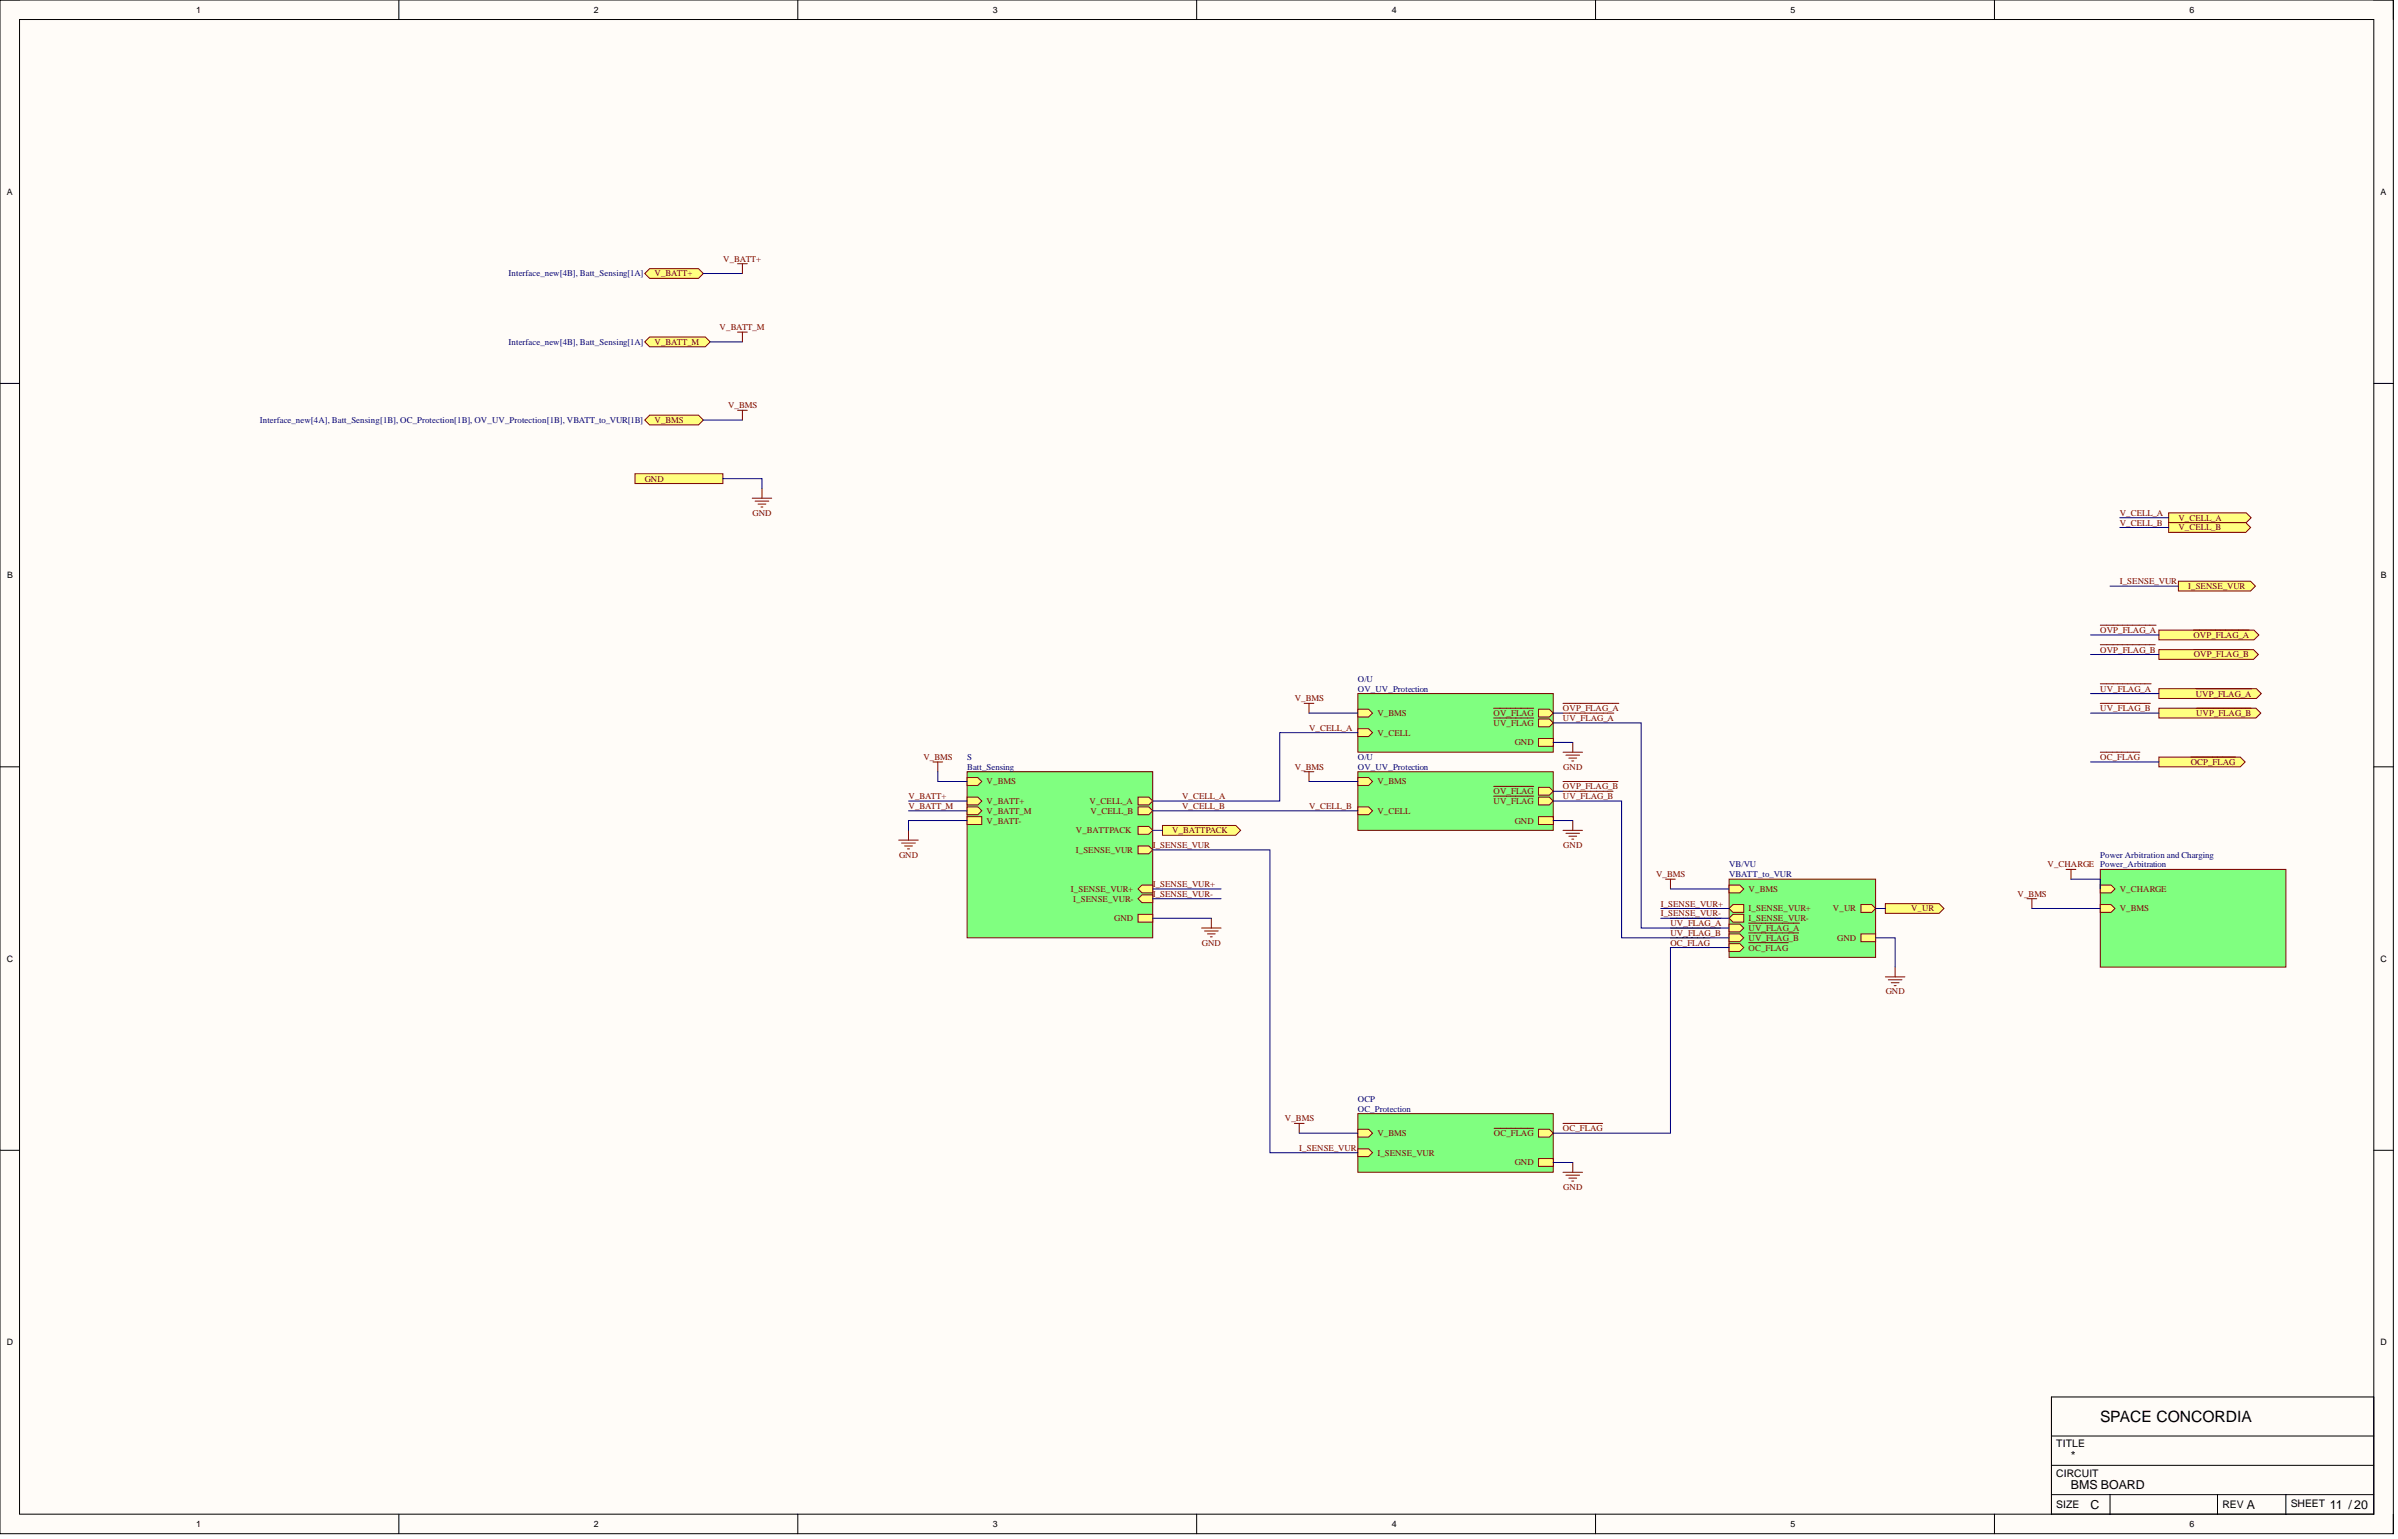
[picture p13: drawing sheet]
<svg xmlns="http://www.w3.org/2000/svg" width="622mm" height="399mm" viewBox="0 0 622 399" stroke-linecap="round" stroke-linejoin="round" font-family="sans-serif">
<defs><g id="words">
<text font-size="4.1" x="544.7" y="368.7">SPACE CONCORDIA</text>
<g font-size="3.2">
<text x="537.1" y="378.5">*</text>
<text x="537.1" y="386.1">BMS BOARD</text>
<text x="542.2" y="391.1">C</text>
<text x="582.7" y="391.1">A</text>
<text x="604.3" y="391.1">11 /20</text>
</g>
<g font-size="2.7">
<text x="533.3" y="375.2">TITLE</text>
<text x="533.3" y="382.8">CIRCUIT</text>
<text x="533.3" y="391">SIZE</text>
<text x="576.4" y="391">REV</text>
<text x="594.1" y="390.7">SHEET</text>
</g>
<g font-size="2.3">
<text x="50.8" y="3.3">1</text>
<text x="154" y="3.3">2</text>
<text x="257.5" y="3.3">3</text>
<text x="361" y="3.3">4</text>
<text x="464.4" y="3.3">5</text>
<text x="567.9" y="3.3">6</text>
<text x="1.8" y="50.5">A</text>
<text x="617.4" y="50.5">A</text>
<text x="1.9" y="149.9">B</text>
<text x="617.5" y="149.9">B</text>
<text x="1.8" y="249.3">C</text>
<text x="617.4" y="249.3">C</text>
<text x="1.8" y="348.7">D</text>
<text x="617.4" y="348.7">D</text>
<text x="50.8" y="395.8">1</text>
<text x="154" y="395.8">2</text>
<text x="257.5" y="395.8">3</text>
<text x="361" y="395.8">4</text>
<text x="464.4" y="395.8">5</text>
<text x="567.9" y="395.8">6</text>
</g>
<g font-size="2.3" fill="#000080">
<text x="131.9" y="71.7">Interface_new[4B], Batt_Sensing[1A]</text>
<text x="131.9" y="89.4">Interface_new[4B], Batt_Sensing[1A]</text>
<text x="67.4" y="109.7">Interface_new[4A], Batt_Sensing[1B], OC_Protection[1B], OV_UV_Protection[1B], VBATT_to_VUR[1B]</text>
<text x="352.2" y="176.8">O/U</text>
<text x="352.2" y="179.3">OV_UV_Protection</text>
<text x="250.8" y="197">S</text>
<text x="352.2" y="197">O/U</text>
<text x="250.8" y="199.6">Batt_Sensing</text>
<text x="352.2" y="199.6">OV_UV_Protection</text>
<text x="448.5" y="224.9">VB/VU</text>
<text x="448.5" y="227.4">VBATT_to_VUR</text>
<text x="544.7" y="222.4">Power Arbitration and Charging</text>
<text x="352.2" y="285.7">OCP</text>
<text x="352.2" y="288.2">OC_Protection</text>
</g>
<g font-size="2.3" fill="#800000">
<text x="169.8" y="71.7">V_BATT+</text>
<text x="187.6" y="67.9">V_BATT+</text>
<text x="169.8" y="89.4">V_BATT_M</text>
<text x="186.6" y="85.6">V_BATT_M</text>
<text x="188.8" y="105.9">V_BMS</text>
<text x="169.8" y="109.7">V_BMS</text>
<text x="167.2" y="124.9">GND</text>
<text x="195.2" y="133.7">GND</text>
<text x="549.8" y="136.3">V_CELL_B</text>
<text x="549.8" y="133.7">V_CELL_A</text>
<text x="565" y="135">V_CELL_A</text>
<text x="565" y="137.5">V_CELL_B</text>
<text x="549.8" y="151.4">I_SENSE_VUR</text>
<text x="567.5" y="152.7">I_SENSE_VUR</text>
<text x="544.7" y="164.1">OVP_FLAG_A</text>
<text x="568.9" y="165.4">OVP_FLAG_A</text>
<text x="544.7" y="169.2">OVP_FLAG_B</text>
<text x="569" y="170.4">OVP_FLAG_B</text>
<text x="544.7" y="179.3">UV_FLAG_A</text>
<text x="335.8" y="181.8">V_BMS</text>
<text x="357.2" y="185.6">V_BMS</text>
<text x="387.4" y="185.6">OV_FLAG</text>
<text x="405.4" y="184.4">OVP_FLAG_A</text>
<text x="544.7" y="184.4">UV_FLAG_B</text>
<text x="569.5" y="180.6">UVP_FLAG_A</text>
<text x="569.6" y="185.6">UVP_FLAG_B</text>
<text x="339.5" y="189.4">V_CELL_A</text>
<text x="357.2" y="190.7">V_CELL</text>
<text x="387.4" y="188.2">UV_FLAG</text>
<text x="405.4" y="186.9">UV_FLAG_A</text>
<text x="239.5" y="197">V_BMS</text>
<text x="392.9" y="193.2">GND</text>
<text x="544.7" y="197">OC_FLAG</text>
<text x="255.9" y="203.4">V_BMS</text>
<text x="335.8" y="199.6">V_BMS</text>
<text x="357.2" y="203.4">V_BMS</text>
<text x="405.5" y="199.6">GND</text>
<text x="568.2" y="198.3">OCP_FLAG</text>
<text x="235.6" y="207.2">V_BATT+</text>
<text x="235.6" y="209.7">V_BATT_M</text>
<text x="255.9" y="208.4">V_BATT+</text>
<text x="282.6" y="208.4">V_CELL_A</text>
<text x="306.6" y="209.7">V_CELL_B</text>
<text x="306.6" y="207.2">V_CELL_A</text>
<text x="339.5" y="209.7">V_CELL_B</text>
<text x="387.4" y="205.9">OV_FLAG</text>
<text x="387.4" y="208.4">UV_FLAG</text>
<text x="405.4" y="204.6">OVP_FLAG_B</text>
<text x="405.4" y="207.2">UV_FLAG_B</text>
<text x="255.9" y="211">V_BATT_M</text>
<text x="255.9" y="213.5">V_BATT-</text>
<text x="282.8" y="211">V_CELL_B</text>
<text x="357.2" y="211">V_CELL</text>
<text x="392.9" y="213.5">GND</text>
<text x="279" y="216">V_BATTPACK</text>
<text x="279" y="221.1">I_SENSE_VUR</text>
<text x="299" y="219.8">I_SENSE_VUR</text>
<text x="304" y="216">V_BATTPACK</text>
<text x="405.5" y="219.8">GND</text>
<text x="233.2" y="222.4">GND</text>
<text x="429.5" y="227.4">V_BMS</text>
<text x="531" y="224.9">V_CHARGE Power_Arbitration</text>
<text x="277.8" y="231.2">I_SENSE_VUR+</text>
<text x="278.4" y="233.8">I_SENSE_VUR-</text>
<text x="299" y="230">I_SENSE_VUR+</text>
<text x="299" y="232.5">I_SENSE_VUR-</text>
<text x="453.5" y="231.2">V_BMS</text>
<text x="523.3" y="232.5">V_BMS</text>
<text x="549.8" y="231.2">V_CHARGE</text>
<text x="289" y="238.8">GND</text>
<text x="430.7" y="235">I_SENSE_VUR+</text>
<text x="430.7" y="237.6">I_SENSE_VUR-</text>
<text x="453.5" y="236.3">I_SENSE_VUR+</text>
<text x="453.5" y="238.8">I_SENSE_VUR-</text>
<text x="475.4" y="236.3">V_UR</text>
<text x="495.7" y="236.3">V_UR</text>
<text x="549.8" y="236.3">V_BMS</text>
<text x="311.7" y="245.2">GND</text>
<text x="433.3" y="245.2">OC_FLAG</text>
<text x="433.3" y="240.1">UV_FLAG_A</text>
<text x="433.3" y="242.6">UV_FLAG_B</text>
<text x="453.5" y="243.9">UV_FLAG_B</text>
<text x="453.5" y="241.4">UV_FLAG_A</text>
<text x="476.5" y="243.9">GND</text>
<text x="453.5" y="246.4">OC_FLAG</text>
<text x="489.1" y="257.8">GND</text>
<text x="333.3" y="290.7">V_BMS</text>
<text x="405.4" y="293.3">OC_FLAG</text>
<text x="337" y="298.3">I_SENSE_VUR</text>
<text x="357.2" y="294.5">V_BMS</text>
<text x="357.2" y="299.6">I_SENSE_VUR</text>
<text x="387.5" y="294.5">OC_FLAG</text>
<text x="392.9" y="302.1">GND</text>
<text x="405.5" y="308.5">GND</text>
</g>
</g></defs>
<path d="M0 0h620.7v397.6h-620.7z" fill-rule="evenodd" fill="#fffcf8"/>
<path d="M0 0h620.7v397.6h-620.7z" fill="none" stroke="#000" stroke-width=".26"/>
<path d="M5.1 5.1h610.6v387.5h-610.6z" fill-rule="evenodd" fill="#fffcf8"/>
<g fill="none" stroke="#000" stroke-width=".26">
<path d="M0 0h5.1M103.5 0v5.1M206.9 0v5.1M310.4 0v5.1M413.8 0v5.1M517.3 0v5.1M615.7 0h5v5.1M5.1 5.1h610.6v387.5h-610.6zM0 99.4h5.1M615.7 99.4h5M0 198.8h5.1M615.7 198.8h5"/>
<path d="M0 298.2h5.1M615.7 298.2h5M532.1 362.2h83.6v30.4h-83.6zM532.1 372.3h83.6M532.1 379.9h83.6M103.5 392.6v5M206.9 392.6v5M310.4 392.6v5M413.8 392.6v5M517.3 392.6v5M532.1 387.5h83.6M547.3 387.5v5.1"/>
<path d="M575.1 387.5v5.1M592.9 387.5v5.1M620.7 392.6v5"/>
</g>
<path d="M250.8 200.1h48.2v43h-48.2z" fill-rule="evenodd" fill="#80ff80"/>
<path d="M250.8 200.1h48.2v43h-48.2z" fill="none" stroke="#800000" stroke-width=".26"/>
<path d="M250.8 206.7h2.8l1 1-1 1h-2.8z" fill-rule="evenodd" fill="#ffff80"/>
<path d="M250.8 206.7h2.8l1 1-1 1h-2.8z" fill="none" stroke="#800000" stroke-width=".26"/>
<path d="M295.2 214.3h2.8l1 1-1 1h-2.8z" fill-rule="evenodd" fill="#ffff80"/>
<path d="M295.2 214.3h2.8l1 1-1 1h-2.8z" fill="none" stroke="#800000" stroke-width=".26"/>
<path d="M250.8 209.2h2.8l1 1-1 1h-2.8z" fill-rule="evenodd" fill="#ffff80"/>
<path d="M250.8 209.2h2.8l1 1-1 1h-2.8z" fill="none" stroke="#800000" stroke-width=".26"/>
<path d="M250.8 211.7h3.8v2.1h-3.8z" fill-rule="evenodd" fill="#ffff80"/>
<path d="M250.8 211.7h3.8v2.1h-3.8z" fill="none" stroke="#800000" stroke-width=".26"/>
<path d="M295.2 219.3h2.8l1 1-1 1h-2.8z" fill-rule="evenodd" fill="#ffff80"/>
<path d="M295.2 219.3h2.8l1 1-1 1h-2.8z" fill="none" stroke="#800000" stroke-width=".26"/>
<path d="M295.2 230.5l1-1h2.8v2h-2.8z" fill-rule="evenodd" fill="#ffff80"/>
<path d="M295.2 230.5l1-1h2.8v2h-2.8z" fill="none" stroke="#800000" stroke-width=".26"/>
<path d="M295.2 233l1-1h2.8v2h-2.8z" fill-rule="evenodd" fill="#ffff80"/>
<path d="M295.2 233l1-1h2.8v2h-2.8z" fill="none" stroke="#800000" stroke-width=".26"/>
<path d="M295.2 237.1h3.8v2h-3.8z" fill-rule="evenodd" fill="#ffff80"/>
<path d="M295.2 237.1h3.8v2h-3.8z" fill="none" stroke="#800000" stroke-width=".26"/>
<path d="M250.8 201.6h2.8l1 1-1 1h-2.8z" fill-rule="evenodd" fill="#ffff80"/>
<path d="M250.8 201.6h2.8l1 1-1 1h-2.8z" fill="none" stroke="#800000" stroke-width=".26"/>
<path d="M295.2 206.7h2.8l1 1-1 1h-2.8z" fill-rule="evenodd" fill="#ffff80"/>
<path d="M295.2 206.7h2.8l1 1-1 1h-2.8z" fill="none" stroke="#800000" stroke-width=".26"/>
<path d="M295.2 209.2h2.8l1 1-1 1h-2.8z" fill-rule="evenodd" fill="#ffff80"/>
<path d="M295.2 209.2h2.8l1 1-1 1h-2.8z" fill="none" stroke="#800000" stroke-width=".26"/>
<path d="M352.2 200.1h50.6v15.2h-50.6z" fill-rule="evenodd" fill="#80ff80"/>
<path d="M352.2 200.1h50.6v15.2h-50.6z" fill="none" stroke="#800000" stroke-width=".26"/>
<path d="M399 204.1h2.8l1 1-1 1.1h-2.8z" fill-rule="evenodd" fill="#ffff80"/>
<path d="M387.4 203.9h10.4M399 204.1h2.8l1 1-1 1.1h-2.8z" fill="none" stroke="#800000" stroke-width=".26"/>
<path d="M352.2 209.2h2.8l1 1-1 1h-2.8z" fill-rule="evenodd" fill="#ffff80"/>
<path d="M352.2 209.2h2.8l1 1-1 1h-2.8z" fill="none" stroke="#800000" stroke-width=".26"/>
<path d="M352.2 201.6h2.8l1 1-1 1h-2.8z" fill-rule="evenodd" fill="#ffff80"/>
<path d="M352.2 201.6h2.8l1 1-1 1h-2.8z" fill="none" stroke="#800000" stroke-width=".26"/>
<path d="M399 211.7h3.8v2.1h-3.8z" fill-rule="evenodd" fill="#ffff80"/>
<path d="M399 211.7h3.8v2.1h-3.8z" fill="none" stroke="#800000" stroke-width=".26"/>
<path d="M399 206.7h2.8l1 1-1 1h-2.8z" fill-rule="evenodd" fill="#ffff80"/>
<path d="M387.4 206.4h10.4M399 206.7h2.8l1 1-1 1h-2.8z" fill="none" stroke="#800000" stroke-width=".26"/>
<path d="M352.2 288.7h50.6v15.2h-50.6z" fill-rule="evenodd" fill="#80ff80"/>
<path d="M352.2 288.7h50.6v15.2h-50.6z" fill="none" stroke="#800000" stroke-width=".26"/>
<path d="M399 292.8h2.8l1 1-1 1h-2.8z" fill-rule="evenodd" fill="#ffff80"/>
<path d="M387.5 292.5h10.3M399 292.8h2.8l1 1-1 1h-2.8z" fill="none" stroke="#800000" stroke-width=".26"/>
<path d="M352.2 292.8h2.8l1 1-1 1h-2.8z" fill-rule="evenodd" fill="#ffff80"/>
<path d="M352.2 292.8h2.8l1 1-1 1h-2.8z" fill="none" stroke="#800000" stroke-width=".26"/>
<path d="M352.2 297.8h2.8l1 1-1 1.1h-2.8z" fill-rule="evenodd" fill="#ffff80"/>
<path d="M352.2 297.8h2.8l1 1-1 1.1h-2.8z" fill="none" stroke="#800000" stroke-width=".26"/>
<path d="M399 300.4h3.8v2h-3.8z" fill-rule="evenodd" fill="#ffff80"/>
<path d="M399 300.4h3.8v2h-3.8z" fill="none" stroke="#800000" stroke-width=".26"/>
<path d="M544.7 225.4h48.2v25.3h-48.2z" fill-rule="evenodd" fill="#80ff80"/>
<path d="M544.7 225.4h48.2v25.3h-48.2z" fill="none" stroke="#800000" stroke-width=".26"/>
<path d="M544.7 229.5h2.8l1 1-1 1h-2.8z" fill-rule="evenodd" fill="#ffff80"/>
<path d="M544.7 229.5h2.8l1 1-1 1h-2.8z" fill="none" stroke="#800000" stroke-width=".26"/>
<path d="M544.7 234.5h2.8l1 1-1 1h-2.8z" fill-rule="evenodd" fill="#ffff80"/>
<path d="M544.7 234.5h2.8l1 1-1 1h-2.8z" fill="none" stroke="#800000" stroke-width=".26"/>
<path d="M559.9 168.4h24.6l1.2 1.3-1.2 1.2h-24.6z" fill-rule="evenodd" fill="#ffff80"/>
<path d="M544.7 167.2h14.3M559.9 168.4h24.6l1.2 1.3-1.2 1.2h-24.6zM569 168.4h14.2" fill="none" stroke="#800000" stroke-width=".26"/>
<path d="M559.9 178.5h25.3l1.3 1.3-1.3 1.3h-25.3z" fill-rule="evenodd" fill="#ffff80"/>
<path d="M544.7 177.3h13.2M559.9 178.5h25.3l1.3 1.3-1.3 1.3h-25.3zM569.5 178.5h14.5" fill="none" stroke="#800000" stroke-width=".26"/>
<path d="M352.2 179.8h50.6v15.2h-50.6z" fill-rule="evenodd" fill="#80ff80"/>
<path d="M352.2 179.8h50.6v15.2h-50.6z" fill="none" stroke="#800000" stroke-width=".26"/>
<path d="M399 183.9h2.8l1 1-1 1h-2.8z" fill-rule="evenodd" fill="#ffff80"/>
<path d="M387.4 183.6h10.4M399 183.9h2.8l1 1-1 1h-2.8z" fill="none" stroke="#800000" stroke-width=".26"/>
<path d="M352.2 188.9h2.8l1 1-1 1.1h-2.8z" fill-rule="evenodd" fill="#ffff80"/>
<path d="M352.2 188.9h2.8l1 1-1 1.1h-2.8z" fill="none" stroke="#800000" stroke-width=".26"/>
<path d="M352.2 183.9h2.8l1 1-1 1h-2.8z" fill-rule="evenodd" fill="#ffff80"/>
<path d="M352.2 183.9h2.8l1 1-1 1h-2.8z" fill="none" stroke="#800000" stroke-width=".26"/>
<path d="M399 191.5h3.8v2h-3.8z" fill-rule="evenodd" fill="#ffff80"/>
<path d="M399 191.5h3.8v2h-3.8z" fill="none" stroke="#800000" stroke-width=".26"/>
<path d="M399 186.4h2.8l1 1-1 1h-2.8z" fill-rule="evenodd" fill="#ffff80"/>
<path d="M387.4 186.1h10.4M399 186.4h2.8l1 1-1 1h-2.8z" fill="none" stroke="#800000" stroke-width=".26"/>
<path d="M559.9 183.6h25.2l1.3 1.3-1.3 1.2h-25.2z" fill-rule="evenodd" fill="#ffff80"/>
<path d="M544.7 182.3h13M559.9 183.6h25.2l1.3 1.3-1.3 1.2h-25.2zM569.6 183.6h14.2" fill="none" stroke="#800000" stroke-width=".26"/>
<path d="M559.9 196.3h21.1l1.3 1.2-1.3 1.3h-21.1z" fill-rule="evenodd" fill="#ffff80"/>
<path d="M544.7 195h10.3M559.9 196.3h21.1l1.3 1.2-1.3 1.3h-21.1zM568.2 196.3h11.6" fill="none" stroke="#800000" stroke-width=".26"/>
<path d="M559.9 163.4h24.7l1.3 1.2-1.3 1.3h-24.7z" fill-rule="evenodd" fill="#ffff80"/>
<path d="M544.7 162.1h14.5M559.9 163.4h24.7l1.3 1.2-1.3 1.3h-24.7zM568.9 163.4h14.4" fill="none" stroke="#800000" stroke-width=".26"/>
<path d="M448.5 227.9h38v20.3h-38z" fill-rule="evenodd" fill="#80ff80"/>
<path d="M448.5 227.9h38v20.3h-38z" fill="none" stroke="#800000" stroke-width=".26"/>
<path d="M448.5 242.1h2.7l1.1 1-1.1 1h-2.7z" fill-rule="evenodd" fill="#ffff80"/>
<path d="M448.5 242.1h2.7l1.1 1-1.1 1h-2.7zM453.5 241.9h13" fill="none" stroke="#800000" stroke-width=".26"/>
<path d="M448.5 239.6h2.7l1.1 1-1.1 1h-2.7z" fill-rule="evenodd" fill="#ffff80"/>
<path d="M448.5 239.6h2.7l1.1 1-1.1 1h-2.7zM453.5 239.3h13.2" fill="none" stroke="#800000" stroke-width=".26"/>
<path d="M448.5 244.6h2.7l1.1 1.1-1.1 1h-2.7z" fill-rule="evenodd" fill="#ffff80"/>
<path d="M448.5 244.6h2.7l1.1 1.1-1.1 1h-2.7zM453.5 244.4h10.3" fill="none" stroke="#800000" stroke-width=".26"/>
<path d="M482.7 234.5h2.7l1.1 1-1.1 1h-2.7z" fill-rule="evenodd" fill="#ffff80"/>
<path d="M482.7 234.5h2.7l1.1 1-1.1 1h-2.7z" fill="none" stroke="#800000" stroke-width=".26"/>
<path d="M448.5 229.5h2.7l1.1 1-1.1 1h-2.7z" fill-rule="evenodd" fill="#ffff80"/>
<path d="M448.5 229.5h2.7l1.1 1-1.1 1h-2.7z" fill="none" stroke="#800000" stroke-width=".26"/>
<path d="M448.5 235.5l1-1h2.8v2h-2.8z" fill-rule="evenodd" fill="#ffff80"/>
<path d="M448.5 235.5l1-1h2.8v2h-2.8z" fill="none" stroke="#800000" stroke-width=".26"/>
<path d="M448.5 238.1l1-1h2.8v2h-2.8z" fill-rule="evenodd" fill="#ffff80"/>
<path d="M448.5 238.1l1-1h2.8v2h-2.8z" fill="none" stroke="#800000" stroke-width=".26"/>
<path d="M482.7 242.1h3.8v2h-3.8z" fill-rule="evenodd" fill="#ffff80"/>
<path d="M482.7 242.1h3.8v2h-3.8z" fill="none" stroke="#800000" stroke-width=".26"/>
<path d="M164.7 122.8h22.8v2.6h-22.8z" fill-rule="evenodd" fill="#ffff80"/>
<path d="M164.7 122.8h22.8v2.6h-22.8zM195.1 129.2h5.1M195.8 129.9h3.6M196.6 130.7h2M197.4 131.4h.5M197.6 126.6v2.6" fill="none" stroke="#800000" stroke-width=".26"/>
<path d="M565 150.7h18.7l1.3 1.3-1.3 1.2h-18.7z" fill-rule="evenodd" fill="#ffff80"/>
<path d="M565 150.7h18.7l1.3 1.3-1.3 1.2h-18.7z" fill="none" stroke="#800000" stroke-width=".26"/>
<path d="M562.5 133h20.1l1.3 1.2-1.3 1.3h-20.1z" fill-rule="evenodd" fill="#ffff80"/>
<path d="M562.5 133h20.1l1.3 1.2-1.3 1.3h-20.1z" fill="none" stroke="#800000" stroke-width=".26"/>
<path d="M562.5 135.5h20l1.2 1.3-1.2 1.2h-20z" fill-rule="evenodd" fill="#ffff80"/>
<path d="M562.5 135.5h20l1.2 1.3-1.2 1.2h-20z" fill="none" stroke="#800000" stroke-width=".26"/>
<path d="M301.5 214h19l1.3 1.3-1.3 1.2h-19z" fill-rule="evenodd" fill="#ffff80"/>
<g fill="none" stroke="#800000" stroke-width=".26">
<path d="M405.4 182.3h14.5M405.4 195h5M406.1 195.8h3.6M406.9 196.5h2M407.7 197.3h.5M407.9 192.5v2.5M301.5 214h19l1.3 1.3-1.3 1.2h-19zM405.4 202.6h14.2M405.4 215.3h5M406.1 216h3.6M406.9 216.8h2M407.7 217.5h.5"/>
<path d="M407.9 212.7v2.6M314.2 238.1v2.5M433.3 238.1h13.1M311.6 240.6h5.1M312.4 241.4h3.5M313.2 242.1h2M313.9 242.9h.5M433.3 240.6h12.9M433.3 243.1h10.2M489 253.3h5.1M489.7 254h3.6M490.5 254.8h2"/>
<path d="M491.3 255.5h.5M491.5 250.7v2.6M405.4 291.2h10.3M405.4 303.9h5M406.1 304.7h3.6M406.9 305.4h2M407.7 306.2h.5M407.9 301.4v2.5"/>
</g>
<path d="M489 234.3h13.9l1.3 1.2-1.3 1.3h-13.9z" fill-rule="evenodd" fill="#ffff80"/>
<g fill="none" stroke="#800000" stroke-width=".26">
<path d="M242 197.5h2.5M243.2 197.5v2.6M338.2 182.3h2.6M339.5 182.3v2.6M338.2 200.1h2.6M339.5 200.1v2.5M432 227.9h2.5M433.3 227.9v2.6M489 234.3h13.9l1.3 1.2-1.3 1.3h-13.9zM525.7 233h2.6M527 233v2.5M535.9 225.4h2.5"/>
<path d="M537.1 225.4v2.5M335.7 291.2h2.5M337 291.2v2.6"/>
</g>
<path d="M167.2 88.6l1.3-1.2h14.4l1.3 1.2-1.3 1.3h-14.4z" fill-rule="evenodd" fill="#ffff80"/>
<path d="M167.2 88.6l1.3-1.2h14.4l1.3 1.2-1.3 1.3h-14.4z" fill="none" stroke="#800000" stroke-width=".26"/>
<path d="M167.2 70.9l1.3-1.3h12.7l1.2 1.3-1.2 1.3h-12.7z" fill-rule="evenodd" fill="#ffff80"/>
<path d="M167.2 70.9l1.3-1.3h12.7l1.2 1.3-1.2 1.3h-12.7z" fill="none" stroke="#800000" stroke-width=".26"/>
<path d="M167.2 108.9l1.3-1.3h12.7l1.2 1.3-1.2 1.3h-12.7z" fill-rule="evenodd" fill="#ffff80"/>
<g fill="none" stroke="#800000" stroke-width=".26">
<path d="M191.3 68.4h2.5M192.6 68.4v2.5M191.3 86.1h2.5M192.6 86.1v2.5M167.2 108.9l1.3-1.3h12.7l1.2 1.3-1.2 1.3h-12.7zM191.3 106.4h2.5M192.6 106.4v2.5M405.4 184.9h13.2M233.1 217.8h5.1M233.9 218.6h3.5M234.6 219.3h2M235.6 215.3v2.5"/>
<path d="M405.4 205.1h13M235.4 220.1h.5"/>
</g>
<g fill="none" stroke="#000080" stroke-width=".26">
<path d="M182.4 70.9h10.2M184.2 88.6h8.4M182.4 108.9h10.2M187.5 124.1h10.1v2.5M549.8 134.2h12.7M549.8 136.8h12.7M547.3 152h17.7M542.2 169.7h17.7M542.2 179.8h17.7M542.2 164.6h17.7M339.5 184.9h12.7M352.2 189.9h-20.3v17.8h-32.9"/>
<path d="M402.8 187.4h22.8v53.2h22.9M402.8 184.9h2.6M402.8 192.5h5.1M542.2 184.9h17.7M542.2 197.5h17.7M235.6 210.2h15.2M235.6 207.7h15.2M243.2 200.1v2.5h7.6M250.8 212.7h-15.2v2.6M299 215.3h2.5M299 210.2h53.2M339.5 202.6h12.7"/>
<path d="M402.8 207.7h17.8v35.4h27.9M402.8 212.7h5.1M402.8 205.1h2.6M299 220.3h30.4v78.5h22.8M299 238.1h15.2M299 233h17.7M299 230.5h17.7M430.7 235.5h17.8M430.7 238.1h17.8M433.3 230.5h15.2M486.5 235.5h2.5M527 235.5h17.7"/>
<path d="M537.1 227.9h7.6v2.6M448.5 245.7h-15.2v48.1h-30.5M486.5 243.1h5v7.6M337 293.8h15.2M402.8 301.4h5.1"/>
</g>
<use href="#words"/>
</svg>
